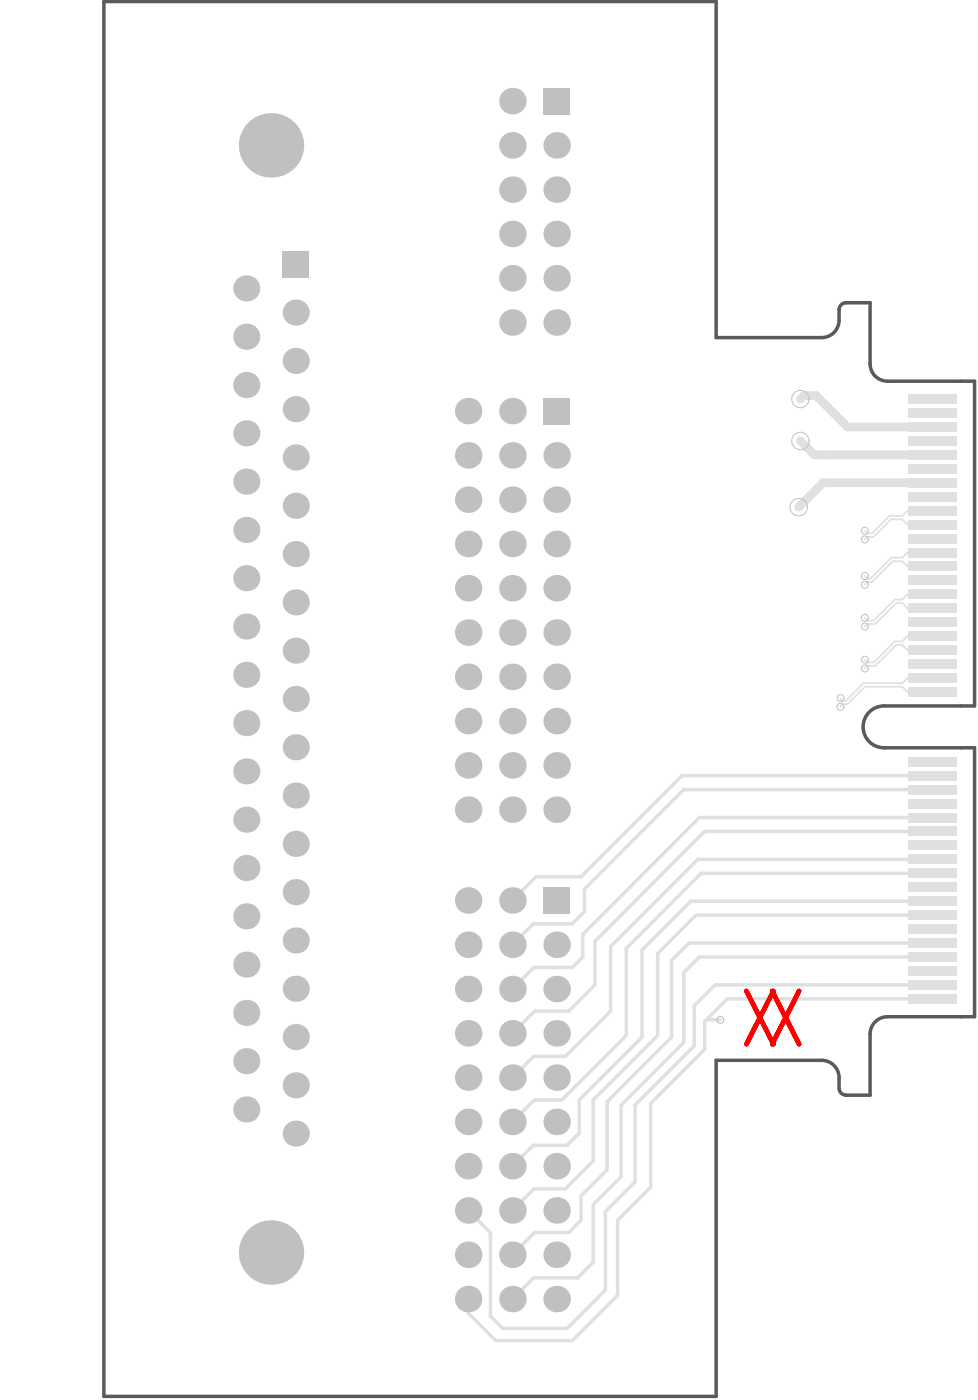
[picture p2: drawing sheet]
<svg xmlns="http://www.w3.org/2000/svg" width="187mm" height="267mm" viewBox="0 0 187 267" stroke-linecap="round" stroke-linejoin="round" font-family="sans-serif">
<path d="M142.4 189.3l5.2 10.1M147.3 189.3l5.2 10.1M147.6 189.3l-5.2 10.1M152.5 189.3l-5.2 10.1" fill="none" stroke="#f00" stroke-width=".84"/>
<path d="M178 97.5h-4.8l-1 1h-2.5l-3.3 3.4h-.9l-.5-.5M178 116.2h-4.8l-1-1h-1.2l-4 4h-1.5l-.5 .5M178 105.5h-4.8l-1 1h-2.1l-4 4h-.6l-.5-.5M178 108.2h-4.8l-1-1h-1.9l-3.9 4h-.9l-.5 .5M178 100.2h-4.8l-1-1h-2.2l-3.3 3.3h-1.2l-.5 .5M178 113.5h-4.8l-1 1h-1.5l-4 4h-1.2l-.5-.5M178 129.5h-4.8l-1 1h-7.4l-3.4 3.3h-.7l-.3-.5M178 132.2h-4.8l-1-1h-7.2l-3.3 3.3h-1l-.3 .5M178 121.5h-4.8l-1 1h-1.5l-4 4h-1.2l-.5-.5M178 124.2h-4.8l-1-1h-1.2l-4 4h-1.5l-.5 .5" fill="none" stroke="#e0e0e0" stroke-width=".33"/>
<path d="M152.7 76.2l.7-.6h2.3l6 6h16.3M152.7 84.2l2.7 2.7h22.6M157.7 86.9h.1M178 92.2h-20.9l-4.7 4.7" fill="none" stroke="#e0e0e0" stroke-width="1.7"/>
<g fill="none" stroke="#e0e0e0" stroke-width=".66">
<path d="M178 156.1h-44.5l-22.3 22.4v4.3l-2 2h-7.3l-4.1 4.1M178 150.8h-47.5l-19 19v4.3l-2.3 2.4h-7.4l-4 4M178 158.8h-43.5l-21 21v8.3l-5 5h-6.5l-4.2 4.3M178 148.2h-47.9l-19.2 19.3h-8.6l-4.5 4.5M178 166.8h-44.2l-14.3 14.3v16.7l-12.3 12.3h-5.2l-4.2 4.2M178 174.8h-45.2l-7.3 7.3v15.7l-12.3 12.3v11.7l-5.3 5.3h-6l-4.1 4.1M178 172.1h-46.2l-9.3 9.4v16.6l-12 12v6.3l-2.3 2.4h-6.4l-4 3.9M178 164.1h-44.9l-16.6 16.7v12.3l-8.6 8.7h-6.1l-4 4M134.8 194.8h2.7M178 190.8h-39.2l-4.3 4.3v5.3l-10.3 10.4v16l-6.4 6.3v14.3l-8.6 8.7h-14.6l-5.3-5.3v-2.7M178 182.8h-44.5l-3 3v13.3l-12 12v13.7l-5.3 5.3v11l-3 3h-8.4l-4 4M178 188.1h-41.5l-4 4v7.7l-11.3 11.3v14.7l-5.7 5.6v15l-7.3 7.3h-12.3l-2.3-2.3v-15.9l-4.3-4.3"/>
<path d="M178 180.1h-46.5l-3.4 3.4v14.6l-12.2 12.3v13l-5 5v4.7l-2.4 2.3h-6.5l-4.2 4.3"/>
</g>
<g fill="none" stroke="#c0c0c0" stroke-width=".19">
<circle cx="152.7" cy="76.2" r="1.66"/>
<circle cx="152.4" cy="96.9" r="1.66"/>
<circle cx="152.7" cy="84.2" r="1.66"/>
<circle cx="165" cy="118" r=".67"/>
<circle cx="165" cy="111.7" r=".67"/>
<circle cx="165" cy="101.4" r=".67"/>
<circle cx="165" cy="110" r=".67"/>
<circle cx="165" cy="103" r=".67"/>
<circle cx="165" cy="119.7" r=".67"/>
<circle cx="160.4" cy="135" r=".67"/>
<circle cx="160.4" cy="133.3" r=".67"/>
<circle cx="165" cy="126" r=".67"/>
<circle cx="165" cy="127.7" r=".67"/>
<circle cx="137.5" cy="194.8" r=".67"/>
</g>
<g fill="#c0c0c0">
<circle cx="97.8" cy="239.7" r="2.53"/>
<circle cx="97.8" cy="205.8" r="2.53"/>
<circle cx="97.8" cy="172" r="2.53"/>
<circle cx="97.8" cy="137.7" r="2.53"/>
<circle cx="97.8" cy="103.9" r="2.53"/>
<circle cx="97.8" cy="36.2" r="2.53"/>
<circle cx="97.8" cy="248.1" r="2.53"/>
<circle cx="97.8" cy="222.7" r="2.53"/>
<circle cx="97.8" cy="231.2" r="2.53"/>
<circle cx="97.8" cy="188.9" r="2.53"/>
<circle cx="97.8" cy="197.4" r="2.53"/>
<circle cx="97.8" cy="180.5" r="2.53"/>
<circle cx="97.8" cy="146.2" r="2.53"/>
<circle cx="97.8" cy="154.7" r="2.53"/>
<circle cx="97.8" cy="112.4" r="2.53"/>
<circle cx="97.8" cy="120.8" r="2.53"/>
<circle cx="97.8" cy="87" r="2.53"/>
<circle cx="97.8" cy="95.4" r="2.53"/>
<circle cx="97.8" cy="61.6" r="2.53"/>
<circle cx="97.8" cy="53.1" r="2.53"/>
<circle cx="97.8" cy="44.7" r="2.53"/>
<circle cx="97.8" cy="27.8" r="2.53"/>
<circle cx="97.8" cy="19.3" r="2.53"/>
<circle cx="97.8" cy="129.3" r="2.53"/>
<circle cx="97.8" cy="214.3" r="2.53"/>
<circle cx="97.8" cy="78.5" r="2.53"/>
<circle cx="89.3" cy="239.7" r="2.53"/>
<circle cx="89.3" cy="205.8" r="2.53"/>
<circle cx="89.3" cy="172" r="2.53"/>
<circle cx="89.3" cy="137.7" r="2.53"/>
<circle cx="89.3" cy="103.9" r="2.53"/>
<circle cx="56.4" cy="152" r="2.49"/>
<circle cx="56.4" cy="124.3" r="2.49"/>
<circle cx="47" cy="138.1" r="2.49"/>
<circle cx="89.3" cy="248.1" r="2.53"/>
<circle cx="89.3" cy="222.7" r="2.53"/>
<circle cx="89.3" cy="231.2" r="2.53"/>
<circle cx="89.3" cy="188.9" r="2.53"/>
<circle cx="89.3" cy="197.4" r="2.53"/>
<circle cx="89.3" cy="180.5" r="2.53"/>
<circle cx="89.3" cy="146.2" r="2.53"/>
<circle cx="89.3" cy="154.7" r="2.53"/>
<circle cx="89.3" cy="112.4" r="2.53"/>
<circle cx="89.3" cy="120.8" r="2.53"/>
<circle cx="89.3" cy="87" r="2.53"/>
<circle cx="89.3" cy="95.4" r="2.53"/>
<circle cx="56.4" cy="216.5" r="2.49"/>
<circle cx="56.4" cy="207.3" r="2.49"/>
<circle cx="56.4" cy="198.1" r="2.49"/>
<circle cx="56.4" cy="188.9" r="2.49"/>
<circle cx="56.4" cy="179.6" r="2.49"/>
<circle cx="56.4" cy="170.4" r="2.49"/>
<circle cx="56.4" cy="142.7" r="2.49"/>
<circle cx="56.4" cy="115.1" r="2.49"/>
<circle cx="56.4" cy="96.6" r="2.49"/>
<circle cx="56.4" cy="87.4" r="2.49"/>
<circle cx="56.4" cy="68.9" r="2.49"/>
<circle cx="56.4" cy="59.7" r="2.49"/>
<circle cx="47" cy="202.7" r="2.49"/>
<circle cx="47" cy="193.5" r="2.49"/>
<circle cx="47" cy="175" r="2.49"/>
<circle cx="47" cy="165.8" r="2.49"/>
<circle cx="47" cy="147.3" r="2.49"/>
<circle cx="47" cy="119.7" r="2.49"/>
<circle cx="47" cy="110.4" r="2.49"/>
<circle cx="47" cy="101.2" r="2.49"/>
<circle cx="47" cy="92" r="2.49"/>
<circle cx="47" cy="82.8" r="2.49"/>
<circle cx="47" cy="73.5" r="2.49"/>
<circle cx="47" cy="64.3" r="2.49"/>
<circle cx="47" cy="55.1" r="2.49"/>
<circle cx="89.3" cy="129.3" r="2.53"/>
<circle cx="89.3" cy="214.3" r="2.53"/>
<circle cx="89.3" cy="78.5" r="2.53"/>
<circle cx="56.4" cy="161.2" r="2.49"/>
<circle cx="56.4" cy="133.5" r="2.49"/>
<circle cx="56.4" cy="105.8" r="2.49"/>
<circle cx="56.4" cy="78.2" r="2.49"/>
<circle cx="47" cy="211.9" r="2.49"/>
<circle cx="47" cy="184.2" r="2.49"/>
<circle cx="47" cy="156.6" r="2.49"/>
<circle cx="47" cy="128.9" r="2.49"/>
<circle cx="106.2" cy="239.7" r="2.53"/>
<circle cx="106.2" cy="205.8" r="2.53"/>
<circle cx="106.2" cy="137.7" r="2.53"/>
<circle cx="106.2" cy="103.9" r="2.53"/>
<circle cx="106.2" cy="36.2" r="2.53"/>
<circle cx="106.2" cy="248.1" r="2.53"/>
<circle cx="106.2" cy="222.7" r="2.53"/>
<circle cx="106.2" cy="231.2" r="2.53"/>
<circle cx="106.2" cy="188.9" r="2.53"/>
<circle cx="106.2" cy="197.4" r="2.53"/>
<circle cx="106.2" cy="180.5" r="2.53"/>
<circle cx="106.2" cy="146.2" r="2.53"/>
<circle cx="106.2" cy="154.7" r="2.53"/>
<circle cx="106.2" cy="112.4" r="2.53"/>
<circle cx="106.2" cy="120.8" r="2.53"/>
<circle cx="106.2" cy="87" r="2.53"/>
<circle cx="106.2" cy="95.4" r="2.53"/>
<circle cx="106.2" cy="61.6" r="2.53"/>
<circle cx="106.2" cy="53.1" r="2.53"/>
<circle cx="106.2" cy="44.7" r="2.53"/>
<circle cx="106.2" cy="27.8" r="2.53"/>
<circle cx="51.7" cy="239.2" r="6.2"/>
<circle cx="106.2" cy="129.3" r="2.53"/>
<circle cx="106.2" cy="214.3" r="2.53"/>
<circle cx="51.7" cy="27.8" r="6.2"/>
</g>
<g fill="#c0c0c0">
<path d="M53.9 48h5v5h-5z" fill-rule="evenodd"/>
<path d="M103.7 169.5h5v5h-5z" fill-rule="evenodd"/>
<path d="M103.7 16.8h5v5h-5z" fill-rule="evenodd"/>
<path d="M103.7 76h5v5.1h-5z" fill-rule="evenodd"/>
</g>
<g fill="#e0e0e0">
<path d="M173.3 189.9h9.3v1.8h-9.3z" fill-rule="evenodd"/>
<path d="M173.3 184.5h9.3v1.9h-9.3z" fill-rule="evenodd"/>
<path d="M173.3 179.2h9.3v1.8h-9.3z" fill-rule="evenodd"/>
<path d="M173.3 176.5h9.3v1.9h-9.3z" fill-rule="evenodd"/>
<path d="M173.3 171.2h9.3v1.9h-9.3z" fill-rule="evenodd"/>
<path d="M173.3 165.9h9.3v1.8h-9.3z" fill-rule="evenodd"/>
<path d="M173.3 163.2h9.3v1.9h-9.3z" fill-rule="evenodd"/>
<path d="M173.3 157.9h9.3v1.8h-9.3z" fill-rule="evenodd"/>
<path d="M173.3 155.2h9.3v1.9h-9.3z" fill-rule="evenodd"/>
<path d="M173.3 152.6h9.3v1.8h-9.3z" fill-rule="evenodd"/>
<path d="M173.3 149.9h9.3v1.8h-9.3z" fill-rule="evenodd"/>
<path d="M173.3 144.6h9.3v1.8h-9.3z" fill-rule="evenodd"/>
<path d="M173.3 131.3h9.3v1.8h-9.3z" fill-rule="evenodd"/>
<path d="M173.3 128.6h9.3v1.8h-9.3z" fill-rule="evenodd"/>
<path d="M173.3 125.9h9.3v1.9h-9.3z" fill-rule="evenodd"/>
<path d="M173.3 123.3h9.3v1.8h-9.3z" fill-rule="evenodd"/>
<path d="M173.3 117.9h9.3v1.9h-9.3z" fill-rule="evenodd"/>
<path d="M173.3 115.3h9.3v1.8h-9.3z" fill-rule="evenodd"/>
<path d="M173.3 109.9h9.3v1.9h-9.3z" fill-rule="evenodd"/>
<path d="M173.3 104.6h9.3v1.8h-9.3z" fill-rule="evenodd"/>
<path d="M173.3 101.9h9.3v1.9h-9.3z" fill-rule="evenodd"/>
<path d="M173.3 96.6h9.3v1.9h-9.3z" fill-rule="evenodd"/>
<path d="M173.3 91.3h9.3v1.8h-9.3z" fill-rule="evenodd"/>
<path d="M173.3 88.6h9.3v1.9h-9.3z" fill-rule="evenodd"/>
<path d="M173.3 83.3h9.3v1.8h-9.3z" fill-rule="evenodd"/>
<path d="M173.3 78h9.3v1.8h-9.3z" fill-rule="evenodd"/>
<path d="M173.3 75.3h9.3v1.8h-9.3z" fill-rule="evenodd"/>
<path d="M173.3 187.2h9.3v1.8h-9.3z" fill-rule="evenodd"/>
<path d="M173.3 181.9h9.3v1.8h-9.3z" fill-rule="evenodd"/>
<path d="M173.3 173.9h9.3v1.8h-9.3z" fill-rule="evenodd"/>
<path d="M173.3 168.6h9.3v1.8h-9.3z" fill-rule="evenodd"/>
<path d="M173.3 160.6h9.3v1.8h-9.3z" fill-rule="evenodd"/>
<path d="M173.3 147.2h9.3v1.9h-9.3z" fill-rule="evenodd"/>
<path d="M173.3 120.6h9.3v1.8h-9.3z" fill-rule="evenodd"/>
<path d="M173.3 112.6h9.3v1.8h-9.3z" fill-rule="evenodd"/>
<path d="M173.3 107.3h9.3v1.8h-9.3z" fill-rule="evenodd"/>
<path d="M173.3 99.3h9.3v1.8h-9.3z" fill-rule="evenodd"/>
<path d="M173.3 94h9.3v1.8h-9.3z" fill-rule="evenodd"/>
<path d="M173.3 86h9.3v1.8h-9.3z" fill-rule="evenodd"/>
<path d="M173.3 80.6h9.3v1.9h-9.3z" fill-rule="evenodd"/>
</g>
<path d="M142.4 189.3l5.2 10.1M147.3 189.3l5.2 10.1M147.6 189.3l-5.2 10.1M152.5 189.3l-5.2 10.1" fill="none" stroke="#f00" stroke-width=".84"/>
<path d="M168.7 134.8h17.3v-62h-16.7a3.3 3.3 0 0 1-3.3-3.3v-11.7h-4.6a1.33 1.33 0 0 0-1.3 1.4 4.9 4.9 0 0 1-1 4.3 3.3 3.3 0 0 1-2.3 1h-20.1v-64.2h-116.9v266.4h116.9v-64.2h20.1a3.3 3.3 0 0 1 3.3 3.4v2a1.33 1.33 0 0 0 1.3 1.3h4.6v-11.7a3.3 3.3 0 0 1 3.3-3.3h16.7v-51.4h-17.3a4 4 0 0 1-4-4 4 4 0 0 1 4-4" fill="none" stroke="#5a5a5a" stroke-width=".66"/>
</svg>
